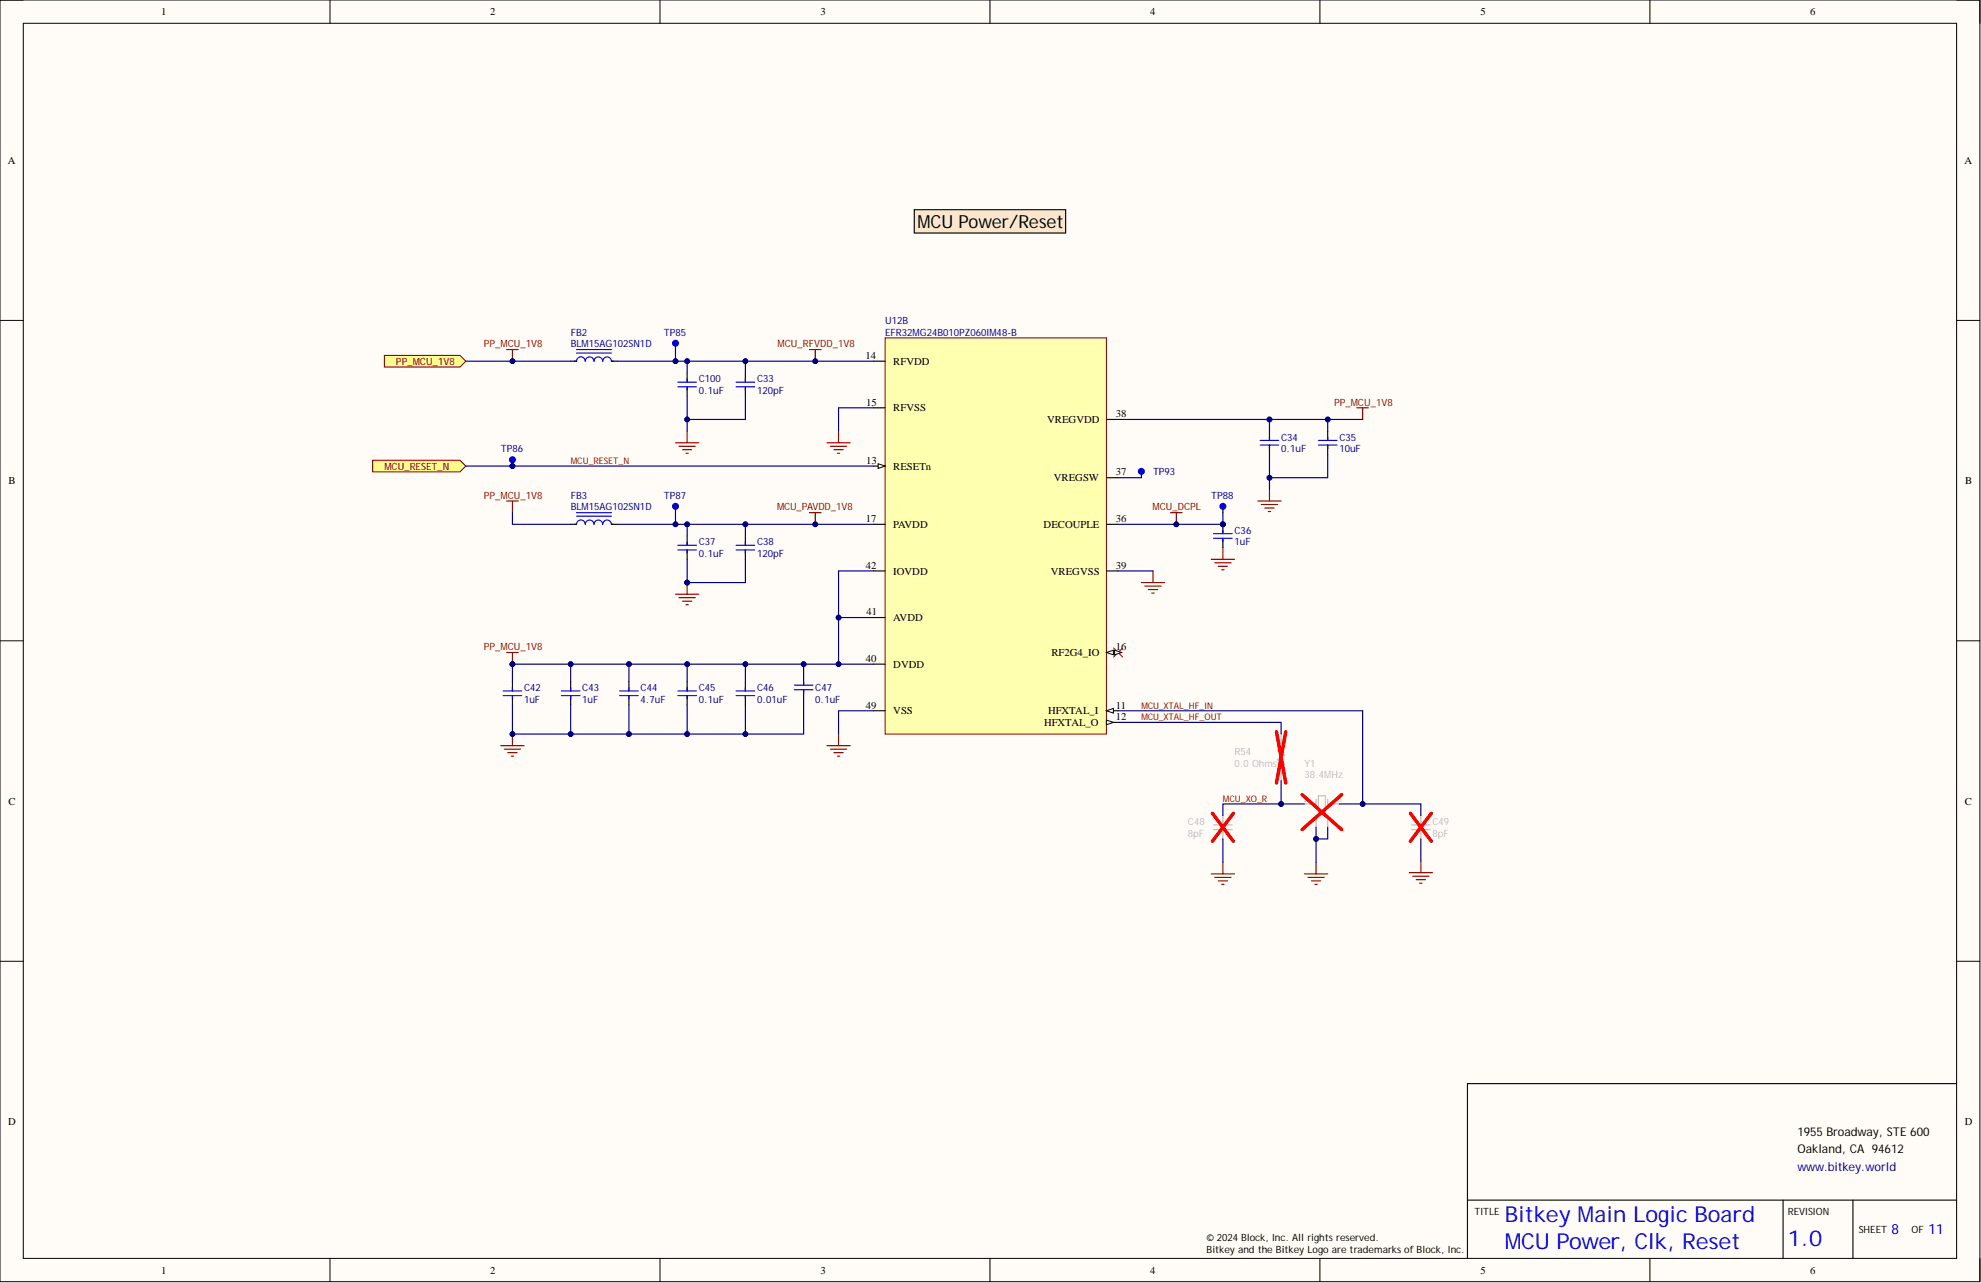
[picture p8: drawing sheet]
<svg xmlns="http://www.w3.org/2000/svg" width="431mm" height="279mm" viewBox="0 0 431 279" stroke-linecap="round" stroke-linejoin="round" font-family="sans-serif">
<defs><g id="words">
<g font-size="4.8" fill="#00f">
<text x="327.7" y="266.1">Bitkey Main Logic Board</text>
<text x="327.7" y="271.9">MCU Power, Clk, Reset</text>
<text x="389.4" y="271.4">1.0</text>
</g>
<text font-size="3.9" x="199.9" y="49.6">MCU Power/Reset</text>
<g font-size="3.1" fill="#00f">
<text x="411.9" y="268.8">8</text>
<text x="420" y="268.8">11</text>
</g>
<g font-size="2.6">
<text x="391.5" y="247.3">1955 Broadway, STE 600</text>
<text x="391.5" y="251.1">Oakland, CA 94612</text>
</g>
<text font-size="2.6" fill="#000080" x="391.5" y="254.9">www.bitkey.world</text>
<g font-size="2.3">
<text x="35.1" y="3.3">1</text>
<text x="106.7" y="3.3">2</text>
<text x="178.7" y="3.3">3</text>
<text x="250.5" y="3.3">4</text>
<text x="322.4" y="3.3">5</text>
<text x="394.2" y="3.3">6</text>
<text x="1.7" y="35.7">A</text>
<text x="427.8" y="35.7">A</text>
<text x="188.5" y="78.2">14</text>
<text x="194.6" y="79.4">RFVDD</text>
<text x="188.6" y="88.3">15</text>
<text x="194.6" y="89.6">RFVSS</text>
<text x="228.1" y="92.1">VREGVDD</text>
<text x="243" y="90.9">38</text>
<text x="188.7" y="101">13</text>
<text x="1.8" y="105.4">B</text>
<text x="194.6" y="102.3">RESETn</text>
<text x="229.5" y="104.8">VREGSW</text>
<text x="243" y="103.5">37</text>
<text x="428" y="105.4">B</text>
<text x="188.5" y="113.7">17</text>
<text x="243" y="113.7">36</text>
<text x="194.6" y="115">PAVDD</text>
<text x="227.3" y="115">DECOUPLE</text>
<text x="188.5" y="123.8">42</text>
<text x="194.6" y="125.1">IOVDD</text>
<text x="228.9" y="125.1">VREGVSS</text>
<text x="243" y="123.8">39</text>
<text x="188.7" y="134">41</text>
<text x="194.6" y="135.3">AVDD</text>
<text x="229" y="142.9">RF2G4_IO</text>
<text x="243" y="141.6">16</text>
<text x="188.5" y="144.1">40</text>
<text x="194.6" y="145.4">DVDD</text>
<text x="188.5" y="154.3">49</text>
<text x="194.6" y="155.6">VSS</text>
<text x="228.3" y="155.6">HFXTAL_I</text>
<text x="243" y="154.3">11</text>
<text x="227.4" y="158.1">HFXTAL_O</text>
<text x="243" y="156.8">12</text>
<text x="1.8" y="175.2">C</text>
<text x="428" y="175.2">C</text>
<text x="1.8" y="245">D</text>
<text x="427.9" y="245">D</text>
<text x="35.1" y="277.4">1</text>
<text x="106.7" y="277.4">2</text>
<text x="178.7" y="277.4">3</text>
<text x="250.5" y="277.4">4</text>
<text x="322.4" y="277.4">5</text>
<text x="394.2" y="277.4">6</text>
</g>
<g font-size="2.3" fill="#bfbebc">
<text x="283.7" y="174.6">1</text>
<text x="291.2" y="174.6">3</text>
</g>
<g font-size="2.2" fill="#000080">
<text x="192.8" y="70.6">U12B</text>
<text x="124.3" y="75.6">BLM15AG102SN1D</text>
<text x="124.3" y="73.1">FB2</text>
<text x="144.6" y="73.1">TP85</text>
<text x="192.8" y="73.1">EFR32MG24B010PZ060IM48-B</text>
<text x="152.2" y="83.2">C100</text>
<text x="164.9" y="83.2">C33</text>
<text x="152.2" y="85.8">0.1uF</text>
<text x="164.9" y="85.8">120pF</text>
<text x="279" y="95.9">C34</text>
<text x="291.7" y="95.9">C35</text>
<text x="109.1" y="98.5">TP86</text>
<text x="279" y="98.5">0.1uF</text>
<text x="291.7" y="98.5">10uF</text>
<text x="251.1" y="103.5">TP93</text>
<text x="124.3" y="111.2">BLM15AG102SN1D</text>
<text x="124.3" y="108.6">FB3</text>
<text x="144.6" y="108.6">TP87</text>
<text x="263.8" y="108.6">TP88</text>
<text x="152.2" y="118.8">C37</text>
<text x="164.9" y="118.8">C38</text>
<text x="268.9" y="118.8">1uF</text>
<text x="268.9" y="116.2">C36</text>
<text x="152.2" y="121.3">0.1uF</text>
<text x="164.9" y="121.3">120pF</text>
<text x="114.1" y="153">1uF</text>
<text x="114.1" y="150.5">C42</text>
<text x="126.8" y="153">1uF</text>
<text x="126.8" y="150.5">C43</text>
<text x="139.5" y="153">4.7uF</text>
<text x="139.5" y="150.5">C44</text>
<text x="152.2" y="153">0.1uF</text>
<text x="152.2" y="150.5">C45</text>
<text x="164.9" y="153">0.01uF</text>
<text x="164.9" y="150.5">C46</text>
<text x="177.6" y="153">0.1uF</text>
<text x="177.6" y="150.5">C47</text>
</g>
<g font-size="2.2" fill="#800000">
<text x="105.4" y="75.6">PP_MCU_1V8</text>
<text x="169.3" y="75.6">MCU_RFVDD_1V8</text>
<text x="86.2" y="79.4">PP_MCU_1V8</text>
<text x="290.5" y="88.3">PP_MCU_1V8</text>
<text x="83.7" y="102.3">MCU_RESET_N</text>
<text x="105.4" y="108.6">PP_MCU_1V8</text>
<text x="169.3" y="111.2">MCU_PAVDD_1V8</text>
<text x="251" y="111.2">MCU_DCPL</text>
<text x="105.4" y="141.6">PP_MCU_1V8</text>
</g>
<g font-size="2.2" fill="#bfbebc">
<text x="268.9" y="167">0.0 Ohms</text>
<text x="268.9" y="164.4">R54</text>
<text x="284.1" y="167">Y1</text>
<text x="284.1" y="169.5">38.4MHz</text>
<text x="258.7" y="179.7">C48</text>
<text x="312" y="179.7">C49</text>
<text x="258.7" y="182.2">8pF</text>
<text x="312" y="182.2">8pF</text>
</g>
<g font-size="2.2" fill="#080d02">
<text x="321.1" y="264.7">TITLE</text>
<text x="389.4" y="264.7">REVISION</text>
</g>
<g font-size="2.2">
<text x="404.8" y="268.5">SHEET</text>
<text x="416.3" y="268.5">OF</text>
<text x="262.8" y="270.3">© 2024 Block, Inc. All rights reserved.</text>
<text x="262.8" y="272.8">Bitkey and the Bitkey Logo are trademarks of Block, Inc.</text>
</g>
<g font-size="2" fill="#800000">
<text x="124.3" y="101.1">MCU_RESET_N</text>
<text x="248.6" y="154.3">MCU_XTAL_HF_IN</text>
<text x="248.6" y="156.9">MCU_XTAL_HF_OUT</text>
<text x="266.3" y="174.6">MCU_XO_R</text>
</g>
</g></defs>
<path d="M0 0h431.2v279.1h-431.2z" fill-rule="evenodd" fill="#fffcf8"/>
<path d="M0 0h431.2v279.1h-431.2z" fill="none" stroke="#000" stroke-width=".22"/>
<path d="M5.1 5.1h421v268.9h-421z" fill-rule="evenodd" fill="#fffcf8"/>
<g fill="none" stroke="#000" stroke-width=".22">
<path d="M0 0h5.1M71.9 0v5.1M143.7 0v5.1M215.6 0v5.1M287.5 0v5.1M359.3 0v5.1M426.1 0h5.1v5.1M5.1 5.1h421v268.9h-421zM0 69.8h5.1M426.1 69.8h5.1M0 139.6h5.1M426.1 139.6h5.1"/>
<path d="M0 209.3h5.1M426.1 209.3h5.1M71.9 274v5.1M143.7 274v5.1M215.6 274v5.1M287.5 274v5.1M359.3 274v5.1M431.2 274v5.1"/>
</g>
<path d="M426.1 236h-106.5v38M319.6 261.4h106.5M388.3 261.4v12.6M403.6 261.4v12.6" fill="none" stroke="#080d02" stroke-width=".25"/>
<path d="M147.1 96.4h5.1M147.9 97.2h3.5M148.6 97.9h2.1M149.4 98.7h.5M149.7 93.9v2.5M147.1 129.4h5.1M147.9 130.2h3.5M148.6 130.9h2.1M149.4 131.7h.5M149.7 126.9v2.5" fill="none" stroke="#800000" stroke-width=".25"/>
<circle cx="149.7" cy="126.9" r=".51" fill="#000080"/>
<circle cx="149.7" cy="126.9" r=".51" fill="none" stroke="#000080" stroke-width=".22"/>
<path d="M111.6 159.9v2.5M109.1 162.4h5M109.8 163.2h3.6M110.6 163.9h2M111.4 164.7h.5" fill="none" stroke="#800000" stroke-width=".25"/>
<circle cx="111.6" cy="159.9" r=".51" fill="#000080"/>
<circle cx="111.6" cy="159.9" r=".51" fill="none" stroke="#000080" stroke-width=".22"/>
<path d="M110.3 142.1h2.6M111.6 142.1v2.5" fill="none" stroke="#800000" stroke-width=".25"/>
<circle cx="111.6" cy="144.6" r=".51" fill="#000080"/>
<circle cx="111.6" cy="144.6" r=".51" fill="none" stroke="#000080" stroke-width=".22"/>
<path d="M110.3 76.1h2.6M111.6 76.1v2.6M180.1 96.4h5.1M180.9 97.2h3.5M181.6 97.9h2M182.4 98.7h.5M182.6 93.9v2.5" fill="none" stroke="#800000" stroke-width=".25"/>
<circle cx="111.6" cy="78.7" r=".51" fill="#000080"/>
<circle cx="111.6" cy="78.7" r=".51" fill="none" stroke="#000080" stroke-width=".22"/>
<g fill="none" stroke="#800000" stroke-width=".25">
<path d="M110.3 109.1h2.6M111.6 109.1v2.5M266.3 119.3v2.5M248.6 126.9h5.1M249.3 127.6h3.6M250.1 128.4h2M250.9 129.2h.5M251.1 124.3v2.6M263.8 121.8h5.1M264.6 122.6h3.5M265.3 123.3h2M266.1 124.1h.5"/>
<path d="M182.6 159.9v2.5M180.1 162.4h5.1M180.9 163.2h3.5M181.6 163.9h2M182.4 164.7h.5"/>
</g>
<path d="M125.1 78.7h.5a.96 .96 0 0 1 .9-1 .96 .96 0 0 1 1 1 .95 .95 0 0 1 .9-1 .95 .95 0 0 1 1 1 .95 .95 0 0 1 .9-1 .95 .95 0 0 1 1 1 .94 .94 0 0 1 .9-1 .94 .94 0 0 1 1 1h.5M125.6 76.1h7.6M125.6 76.9h7.6M287.1 96.9h4.1M287.1 95.9h4.1M289.2 95.2v.7M289.2 96.9v.8M125.1 114.2h.5a.96 .96 0 0 1 .9-1 .96 .96 0 0 1 1 1 .95 .95 0 0 1 .9-1 .95 .95 0 0 1 1 1 .95 .95 0 0 1 .9-1 .95 .95 0 0 1 1 1 .94 .94 0 0 1 .9-1 .94 .94 0 0 1 1 1h.5M125.6 111.6h7.6M125.6 112.4h7.6" fill="none" stroke="#00f" stroke-width=".25"/>
<path d="M124.3 78.7h1.3M133.2 78.7h1.2M289.2 93.9v2M289.2 96.9v2.1M124.3 114.2h1.3M133.2 114.2h1.2" fill="none" stroke="#000" stroke-width=".25"/>
<circle cx="266.3" cy="114.2" r=".51" fill="#000080"/>
<circle cx="266.3" cy="114.2" r=".51" fill="none" stroke="#000080" stroke-width=".22"/>
<path d="M266.3 114.2v2" fill="none" stroke="#000" stroke-width=".25"/>
<circle cx="266.3" cy="114.2" r=".51" fill="#000080"/>
<circle cx="266.3" cy="114.2" r=".51" fill="none" stroke="#000080" stroke-width=".22"/>
<g fill="none" stroke="#000" stroke-width=".25">
<path d="M162.3 81.2v2M162.3 84.2v2.1M276.5 93.9v2M276.5 96.9v2.1M149.7 116.7v2.1M149.7 119.8v2M162.3 116.7v2.1M162.3 119.8v2M266.3 117.2v2.1M111.6 148.4v2.1M111.6 151.5v2M124.3 148.4v2.1"/>
<path d="M124.3 151.5v2M137 148.4v2.1M137 151.5v2M149.7 148.4v2.1M149.7 151.5v2M162.3 148.4v2.1M162.3 151.5v2M175 147.2v2M175 150.2v2"/>
</g>
<g fill="none" stroke="#00f" stroke-width=".25">
<path d="M160.3 84.2h4.1M160.3 83.2h4.1M162.3 82.5v.7M162.3 84.2v.8M274.5 96.9h4M274.5 95.9h4M276.5 95.2v.7M276.5 96.9v.8M147.6 119.8h4.1M147.6 118.8h4.1M149.7 118v.8M149.7 119.8v.7"/>
<path d="M160.3 119.8h4.1M160.3 118.8h4.1M162.3 118v.8M162.3 119.8v.7M264.3 117.2h4.1M264.3 116.2h4.1M266.3 115.5v.7M266.3 117.2v.8M109.6 151.5h4M109.6 150.5h4M111.6 149.7v.8M111.6 151.5v.7"/>
<path d="M122.3 151.5h4M122.3 150.5h4M124.3 149.7v.8M124.3 151.5v.7M134.9 151.5h4.1M134.9 150.5h4.1M137 149.7v.8M137 151.5v.7M147.6 151.5h4.1M147.6 150.5h4.1M149.7 149.7v.8M149.7 151.5v.7"/>
<path d="M160.3 151.5h4.1M160.3 150.5h4.1M162.3 149.7v.8M162.3 151.5v.7M173 150.2h4M173 149.2h4M175 148.4v.8M175 150.2v.8"/>
</g>
<path d="M176.3 76.1h2.5M177.6 76.1v2.6" fill="none" stroke="#800000" stroke-width=".25"/>
<circle cx="177.6" cy="78.7" r=".51" fill="#000080"/>
<circle cx="177.6" cy="78.7" r=".51" fill="none" stroke="#000080" stroke-width=".22"/>
<path d="M176.3 111.6h2.5M177.6 111.6v2.6" fill="none" stroke="#800000" stroke-width=".25"/>
<circle cx="177.6" cy="114.2" r=".51" fill="#000080"/>
<circle cx="177.6" cy="114.2" r=".51" fill="none" stroke="#000080" stroke-width=".22"/>
<path d="M254.9 111.6h2.6M256.2 111.6v2.6" fill="none" stroke="#800000" stroke-width=".25"/>
<circle cx="256.2" cy="114.2" r=".51" fill="#000080"/>
<circle cx="256.2" cy="114.2" r=".51" fill="none" stroke="#000080" stroke-width=".22"/>
<g fill="none" stroke="#800000" stroke-width=".25">
<path d="M263.8 190.3h5.1M264.6 191.1h3.5M265.3 191.8h2M266.1 192.6h.5M266.3 187.8v2.5M284.1 190.3h5.1M284.9 191.1h3.5M285.6 191.8h2M286.4 192.6h.5M286.6 187.8v2.5M306.9 190.1h5.1M307.7 190.8h3.5"/>
<path d="M308.4 191.6h2.1M309.2 192.3h.5M309.5 187.5v2.6"/>
</g>
<g fill="none" stroke="#bfbebc" stroke-width=".25">
<path d="M279 159.9v2l.8 .5-1.5 1 1.5 1-1.5 1 1.5 1.1-1.5 1 .7 .5v2M264.3 179.6h4.1M266.3 177.6v2M284.1 175.1h2.5M286.6 174.1v2M286.6 177.6v2.6M287.1 173.3h1.6v3.6h-1.6zM289.2 175.1h2.5M289.2 174.1v2M289.2 177.6v2.6M307.4 179.6h4.1M309.5 177.6v2"/>
<path d="M264.3 180.7h4.1M266.3 180.7v2M307.4 180.7h4.1M309.5 180.7v2"/>
</g>
<path d="M278 159.3l2 11.2M280 159.3l-2 11.2M264.1 177.1l4.5 6.1M268.6 177.1l-4.5 6.1M283.6 173.1l8.6 7.6M292.2 173.1l-8.6 7.6M307.2 177.1l4.5 6.1M311.7 177.1l-4.5 6.1" fill="none" stroke="#f00" stroke-width=".75"/>
<path d="M81.2 100.2h19l1.3 1.3-1.3 1.3h-19z" fill-rule="evenodd" fill="#ffff80"/>
<path d="M81.2 100.2h19l1.3 1.3-1.3 1.3h-19z" fill="none" stroke="#800000" stroke-width=".22"/>
<path d="M199.1 45.7h33v5h-33z" fill-rule="evenodd" fill="#fce5cd"/>
<path d="M199.1 45.7h33v5h-33zM149.7 81.2v2M149.7 84.2v2.1" fill="none" stroke="#000" stroke-width=".25"/>
<path d="M147.6 84.2h4.1M147.6 83.2h4.1M149.7 82.5v.7M149.7 84.2v.8" fill="none" stroke="#00f" stroke-width=".25"/>
<path d="M242.5 141.1l2 2M244.5 141.1l-2 2" fill="none" stroke="#f00" stroke-width=".22"/>
<path d="M83.7 77.4h16.5l1.3 1.3-1.3 1.2h-16.5z" fill-rule="evenodd" fill="#ffff80"/>
<path d="M83.7 77.4h16.5l1.3 1.3-1.3 1.2h-16.5z" fill="none" stroke="#800000" stroke-width=".22"/>
<path d="M295.5 88.8h2.5M296.8 88.8v2.5M273.9 109.1h5.1M274.7 109.9h3.6M275.5 110.6h2M276.2 111.4h.5M276.5 106.6v2.5" fill="none" stroke="#800000" stroke-width=".25"/>
<path d="M147.1 75.1v1" fill="none" stroke="#000" stroke-width=".25"/>
<circle cx="147.1" cy="74.7" r=".64" fill="#0000bf"/>
<circle cx="147.1" cy="74.7" r=".64" fill="none" stroke="#0000bf" stroke-width=".25"/>
<circle cx="111.6" cy="101.5" r=".51" fill="#000080"/>
<circle cx="111.6" cy="101.5" r=".51" fill="none" stroke="#000080" stroke-width=".22"/>
<path d="M111.6 100.5v1" fill="none" stroke="#000" stroke-width=".25"/>
<circle cx="111.6" cy="101.5" r=".51" fill="#000080"/>
<circle cx="111.6" cy="101.5" r=".51" fill="none" stroke="#000080" stroke-width=".22"/>
<circle cx="111.6" cy="100.1" r=".64" fill="#0000bf"/>
<circle cx="111.6" cy="100.1" r=".64" fill="none" stroke="#0000bf" stroke-width=".25"/>
<path d="M147.1 110.6v1" fill="none" stroke="#000" stroke-width=".25"/>
<circle cx="147.1" cy="110.3" r=".64" fill="#0000bf"/>
<circle cx="147.1" cy="110.3" r=".64" fill="none" stroke="#0000bf" stroke-width=".25"/>
<path d="M266.3 110.7v.9" fill="none" stroke="#000" stroke-width=".25"/>
<circle cx="266.3" cy="110.3" r=".64" fill="#0000bf"/>
<circle cx="266.3" cy="110.3" r=".64" fill="none" stroke="#0000bf" stroke-width=".25"/>
<path d="M248.6 103v1" fill="none" stroke="#000" stroke-width=".25"/>
<circle cx="248.6" cy="102.7" r=".64" fill="#0000bf"/>
<circle cx="248.6" cy="102.7" r=".64" fill="none" stroke="#0000bf" stroke-width=".25"/>
<path d="M192.8 73.6h48.2v86.3h-48.2z" fill-rule="evenodd" fill="#ffffb0"/>
<path d="M192.8 73.6h48.2v86.3h-48.2z" fill="none" stroke="#800000" stroke-width=".22"/>
<path d="M241 154.8h2.5" fill="none" stroke="#000" stroke-width=".25"/>
<path d="M241 154.8l1.5-.5v1z" fill="#f8fcff"/>
<path d="M241 154.8l1.5-.5v1z" fill="none" stroke="#000" stroke-width=".22"/>
<path d="M241 157.3h2.5" fill="none" stroke="#000" stroke-width=".25"/>
<path d="M241 156.8l1.5 .5-1.5 .5z" fill="#f8fcff"/>
<path d="M241 156.8l1.5 .5-1.5 .5z" fill="none" stroke="#000" stroke-width=".22"/>
<path d="M190.2 101.5h2.6" fill="none" stroke="#000" stroke-width=".25"/>
<path d="M191.3 101l1.5 .5-1.5 .5z" fill="#f8fcff"/>
<path d="M191.3 101l1.5 .5-1.5 .5z" fill="none" stroke="#000" stroke-width=".22"/>
<path d="M190.2 78.7h2.6M190.2 88.8h2.6M241 142.1h2.5" fill="none" stroke="#000" stroke-width=".25"/>
<path d="M241 142.1l1.5-.5v1z" fill="#f8fcff"/>
<path d="M241 142.1l1.5-.5v1z" fill="none" stroke="#000" stroke-width=".22"/>
<path d="M242.7 141.6l1.6 .5-1.6 .5z" fill="#f8fcff"/>
<path d="M242.7 141.6l1.6 .5-1.6 .5z" fill="none" stroke="#000" stroke-width=".22"/>
<path d="M241 91.3h2.5M190.2 114.2h2.6M241 114.2h2.5M241 104h2.5M190.2 124.3h2.6M190.2 134.5h2.6M241 124.3h2.5M190.2 144.6h2.6M190.2 154.8h2.6" fill="none" stroke="#000" stroke-width=".25"/>
<path d="M134.4 78.7h15.3" fill="none" stroke="#000080" stroke-width=".25"/>
<circle cx="147.1" cy="78.7" r=".51" fill="#000080"/>
<circle cx="147.1" cy="78.7" r=".51" fill="none" stroke="#000080" stroke-width=".22"/>
<circle cx="149.7" cy="78.7" r=".51" fill="#000080"/>
<circle cx="149.7" cy="78.7" r=".51" fill="none" stroke="#000080" stroke-width=".22"/>
<path d="M162.3 86.3v5h-12.6" fill="none" stroke="#000080" stroke-width=".25"/>
<circle cx="149.7" cy="91.3" r=".51" fill="#000080"/>
<circle cx="149.7" cy="91.3" r=".51" fill="none" stroke="#000080" stroke-width=".22"/>
<path d="M276.5 91.3v2.6" fill="none" stroke="#000080" stroke-width=".25"/>
<circle cx="276.5" cy="91.3" r=".51" fill="#000080"/>
<circle cx="276.5" cy="91.3" r=".51" fill="none" stroke="#000080" stroke-width=".22"/>
<path d="M289.2 91.3v2.6" fill="none" stroke="#000080" stroke-width=".25"/>
<circle cx="289.2" cy="91.3" r=".51" fill="#000080"/>
<circle cx="289.2" cy="91.3" r=".51" fill="none" stroke="#000080" stroke-width=".22"/>
<path d="M149.7 81.2v-2.5h12.6v2.5" fill="none" stroke="#000080" stroke-width=".25"/>
<circle cx="162.3" cy="78.7" r=".51" fill="#000080"/>
<circle cx="162.3" cy="78.7" r=".51" fill="none" stroke="#000080" stroke-width=".22"/>
<circle cx="149.7" cy="78.7" r=".51" fill="#000080"/>
<circle cx="149.7" cy="78.7" r=".51" fill="none" stroke="#000080" stroke-width=".22"/>
<path d="M190.2 88.8h-7.6v5.1M276.5 99v5M243.5 124.3h7.6M190.2 154.8h-7.6v5.1" fill="none" stroke="#000080" stroke-width=".25"/>
<circle cx="276.5" cy="104" r=".51" fill="#000080"/>
<circle cx="276.5" cy="104" r=".51" fill="none" stroke="#000080" stroke-width=".22"/>
<path d="M289.2 99v5h-12.7v2.6" fill="none" stroke="#000080" stroke-width=".25"/>
<circle cx="276.5" cy="104" r=".51" fill="#000080"/>
<circle cx="276.5" cy="104" r=".51" fill="none" stroke="#000080" stroke-width=".22"/>
<path d="M162.3 114.2v2.5" fill="none" stroke="#000080" stroke-width=".25"/>
<circle cx="162.3" cy="114.2" r=".51" fill="#000080"/>
<circle cx="162.3" cy="114.2" r=".51" fill="none" stroke="#000080" stroke-width=".22"/>
<path d="M149.7 121.8v5.1" fill="none" stroke="#000080" stroke-width=".25"/>
<circle cx="149.7" cy="126.9" r=".51" fill="#000080"/>
<circle cx="149.7" cy="126.9" r=".51" fill="none" stroke="#000080" stroke-width=".22"/>
<path d="M162.3 121.8v5.1h-12.6" fill="none" stroke="#000080" stroke-width=".25"/>
<circle cx="149.7" cy="126.9" r=".51" fill="#000080"/>
<circle cx="149.7" cy="126.9" r=".51" fill="none" stroke="#000080" stroke-width=".22"/>
<path d="M182.6 134.5h7.6" fill="none" stroke="#000080" stroke-width=".25"/>
<circle cx="182.6" cy="134.5" r=".51" fill="#000080"/>
<circle cx="182.6" cy="134.5" r=".51" fill="none" stroke="#000080" stroke-width=".22"/>
<path d="M111.6 144.6v3.8" fill="none" stroke="#000080" stroke-width=".25"/>
<circle cx="111.6" cy="144.6" r=".51" fill="#000080"/>
<circle cx="111.6" cy="144.6" r=".51" fill="none" stroke="#000080" stroke-width=".22"/>
<path d="M124.3 144.6v3.8" fill="none" stroke="#000080" stroke-width=".25"/>
<circle cx="124.3" cy="144.6" r=".51" fill="#000080"/>
<circle cx="124.3" cy="144.6" r=".51" fill="none" stroke="#000080" stroke-width=".22"/>
<path d="M137 144.6v3.8" fill="none" stroke="#000080" stroke-width=".25"/>
<circle cx="137" cy="144.6" r=".51" fill="#000080"/>
<circle cx="137" cy="144.6" r=".51" fill="none" stroke="#000080" stroke-width=".22"/>
<path d="M149.7 144.6v3.8" fill="none" stroke="#000080" stroke-width=".25"/>
<circle cx="149.7" cy="144.6" r=".51" fill="#000080"/>
<circle cx="149.7" cy="144.6" r=".51" fill="none" stroke="#000080" stroke-width=".22"/>
<path d="M162.3 144.6v3.8" fill="none" stroke="#000080" stroke-width=".25"/>
<circle cx="162.3" cy="144.6" r=".51" fill="#000080"/>
<circle cx="162.3" cy="144.6" r=".51" fill="none" stroke="#000080" stroke-width=".22"/>
<path d="M175 144.6v2.6" fill="none" stroke="#000080" stroke-width=".25"/>
<circle cx="175" cy="144.6" r=".51" fill="#000080"/>
<circle cx="175" cy="144.6" r=".51" fill="none" stroke="#000080" stroke-width=".22"/>
<path d="M124.3 153.5v6.4" fill="none" stroke="#000080" stroke-width=".25"/>
<circle cx="124.3" cy="159.9" r=".51" fill="#000080"/>
<circle cx="124.3" cy="159.9" r=".51" fill="none" stroke="#000080" stroke-width=".22"/>
<path d="M137 153.5v6.4" fill="none" stroke="#000080" stroke-width=".25"/>
<circle cx="137" cy="159.9" r=".51" fill="#000080"/>
<circle cx="137" cy="159.9" r=".51" fill="none" stroke="#000080" stroke-width=".22"/>
<path d="M149.7 153.5v6.4" fill="none" stroke="#000080" stroke-width=".25"/>
<circle cx="149.7" cy="159.9" r=".51" fill="#000080"/>
<circle cx="149.7" cy="159.9" r=".51" fill="none" stroke="#000080" stroke-width=".22"/>
<path d="M162.3 153.5v6.4" fill="none" stroke="#000080" stroke-width=".25"/>
<circle cx="162.3" cy="159.9" r=".51" fill="#000080"/>
<circle cx="162.3" cy="159.9" r=".51" fill="none" stroke="#000080" stroke-width=".22"/>
<path d="M162.3 78.7h27.9" fill="none" stroke="#000080" stroke-width=".25"/>
<circle cx="162.3" cy="78.7" r=".51" fill="#000080"/>
<circle cx="162.3" cy="78.7" r=".51" fill="none" stroke="#000080" stroke-width=".22"/>
<circle cx="177.6" cy="78.7" r=".51" fill="#000080"/>
<circle cx="177.6" cy="78.7" r=".51" fill="none" stroke="#000080" stroke-width=".22"/>
<path d="M243.5 114.2h22.8" fill="none" stroke="#000080" stroke-width=".25"/>
<circle cx="256.2" cy="114.2" r=".51" fill="#000080"/>
<circle cx="256.2" cy="114.2" r=".51" fill="none" stroke="#000080" stroke-width=".22"/>
<circle cx="266.3" cy="114.2" r=".51" fill="#000080"/>
<circle cx="266.3" cy="114.2" r=".51" fill="none" stroke="#000080" stroke-width=".22"/>
<path d="M111.6 111.6v2.6h12.7M134.4 114.2h15.3" fill="none" stroke="#000080" stroke-width=".25"/>
<circle cx="147.1" cy="114.2" r=".51" fill="#000080"/>
<circle cx="147.1" cy="114.2" r=".51" fill="none" stroke="#000080" stroke-width=".22"/>
<circle cx="149.7" cy="114.2" r=".51" fill="#000080"/>
<circle cx="149.7" cy="114.2" r=".51" fill="none" stroke="#000080" stroke-width=".22"/>
<path d="M279 170v5.1h-12.7v2.5M266.3 182.7v5.1M309.5 182.7v4.8" fill="none" stroke="#000080" stroke-width=".25"/>
<circle cx="279" cy="175.1" r=".51" fill="#000080"/>
<circle cx="279" cy="175.1" r=".51" fill="none" stroke="#000080" stroke-width=".22"/>
<path d="M243.5 154.8h53.3v20.3h12.7v2.5" fill="none" stroke="#000080" stroke-width=".25"/>
<circle cx="296.8" cy="175.1" r=".51" fill="#000080"/>
<circle cx="296.8" cy="175.1" r=".51" fill="none" stroke="#000080" stroke-width=".22"/>
<path d="M289.2 180.2v2.5h-2.6" fill="none" stroke="#000080" stroke-width=".25"/>
<circle cx="286.6" cy="182.7" r=".51" fill="#000080"/>
<circle cx="286.6" cy="182.7" r=".51" fill="none" stroke="#000080" stroke-width=".22"/>
<path d="M243.5 157.3h35.5v2.6M279 175.1h5.1" fill="none" stroke="#000080" stroke-width=".25"/>
<circle cx="279" cy="175.1" r=".51" fill="#000080"/>
<circle cx="279" cy="175.1" r=".51" fill="none" stroke="#000080" stroke-width=".22"/>
<path d="M291.7 175.1h5.1" fill="none" stroke="#000080" stroke-width=".25"/>
<circle cx="296.8" cy="175.1" r=".51" fill="#000080"/>
<circle cx="296.8" cy="175.1" r=".51" fill="none" stroke="#000080" stroke-width=".22"/>
<path d="M101.5 101.5h88.7" fill="none" stroke="#000080" stroke-width=".25"/>
<circle cx="111.6" cy="101.5" r=".51" fill="#000080"/>
<circle cx="111.6" cy="101.5" r=".51" fill="none" stroke="#000080" stroke-width=".22"/>
<path d="M190.2 114.2h-40.5v2.5" fill="none" stroke="#000080" stroke-width=".25"/>
<circle cx="149.7" cy="114.2" r=".51" fill="#000080"/>
<circle cx="149.7" cy="114.2" r=".51" fill="none" stroke="#000080" stroke-width=".22"/>
<circle cx="162.3" cy="114.2" r=".51" fill="#000080"/>
<circle cx="162.3" cy="114.2" r=".51" fill="none" stroke="#000080" stroke-width=".22"/>
<circle cx="177.6" cy="114.2" r=".51" fill="#000080"/>
<circle cx="177.6" cy="114.2" r=".51" fill="none" stroke="#000080" stroke-width=".22"/>
<path d="M190.2 124.3h-7.6v20.3h7.6" fill="none" stroke="#000080" stroke-width=".25"/>
<circle cx="182.6" cy="134.5" r=".51" fill="#000080"/>
<circle cx="182.6" cy="134.5" r=".51" fill="none" stroke="#000080" stroke-width=".22"/>
<circle cx="182.6" cy="144.6" r=".51" fill="#000080"/>
<circle cx="182.6" cy="144.6" r=".51" fill="none" stroke="#000080" stroke-width=".22"/>
<path d="M175 152.2v7.7h-63.4v-6.4" fill="none" stroke="#000080" stroke-width=".25"/>
<circle cx="162.3" cy="159.9" r=".51" fill="#000080"/>
<circle cx="162.3" cy="159.9" r=".51" fill="none" stroke="#000080" stroke-width=".22"/>
<circle cx="149.7" cy="159.9" r=".51" fill="#000080"/>
<circle cx="149.7" cy="159.9" r=".51" fill="none" stroke="#000080" stroke-width=".22"/>
<circle cx="137" cy="159.9" r=".51" fill="#000080"/>
<circle cx="137" cy="159.9" r=".51" fill="none" stroke="#000080" stroke-width=".22"/>
<circle cx="124.3" cy="159.9" r=".51" fill="#000080"/>
<circle cx="124.3" cy="159.9" r=".51" fill="none" stroke="#000080" stroke-width=".22"/>
<circle cx="111.6" cy="159.9" r=".51" fill="#000080"/>
<circle cx="111.6" cy="159.9" r=".51" fill="none" stroke="#000080" stroke-width=".22"/>
<path d="M149.7 86.3v7.6" fill="none" stroke="#000080" stroke-width=".25"/>
<circle cx="149.7" cy="91.3" r=".51" fill="#000080"/>
<circle cx="149.7" cy="91.3" r=".51" fill="none" stroke="#000080" stroke-width=".22"/>
<path d="M286.6 180.2v7.6" fill="none" stroke="#000080" stroke-width=".25"/>
<circle cx="286.6" cy="182.7" r=".51" fill="#000080"/>
<circle cx="286.6" cy="182.7" r=".51" fill="none" stroke="#000080" stroke-width=".22"/>
<path d="M243.5 91.3h53.3" fill="none" stroke="#000080" stroke-width=".25"/>
<circle cx="289.2" cy="91.3" r=".51" fill="#000080"/>
<circle cx="289.2" cy="91.3" r=".51" fill="none" stroke="#000080" stroke-width=".22"/>
<circle cx="276.5" cy="91.3" r=".51" fill="#000080"/>
<circle cx="276.5" cy="91.3" r=".51" fill="none" stroke="#000080" stroke-width=".22"/>
<path d="M101.5 78.7h22.8" fill="none" stroke="#000080" stroke-width=".25"/>
<circle cx="111.6" cy="78.7" r=".51" fill="#000080"/>
<circle cx="111.6" cy="78.7" r=".51" fill="none" stroke="#000080" stroke-width=".22"/>
<path d="M147.1 76.1v2.6" fill="none" stroke="#000080" stroke-width=".25"/>
<circle cx="147.1" cy="78.7" r=".51" fill="#000080"/>
<circle cx="147.1" cy="78.7" r=".51" fill="none" stroke="#000080" stroke-width=".22"/>
<path d="M147.1 111.6v2.6" fill="none" stroke="#000080" stroke-width=".25"/>
<circle cx="147.1" cy="114.2" r=".51" fill="#000080"/>
<circle cx="147.1" cy="114.2" r=".51" fill="none" stroke="#000080" stroke-width=".22"/>
<path d="M266.3 111.6v2.6" fill="none" stroke="#000080" stroke-width=".25"/>
<circle cx="266.3" cy="114.2" r=".51" fill="#000080"/>
<circle cx="266.3" cy="114.2" r=".51" fill="none" stroke="#000080" stroke-width=".22"/>
<path d="M243.5 104h5.1M111.6 144.6h71" fill="none" stroke="#000080" stroke-width=".25"/>
<circle cx="111.6" cy="144.6" r=".51" fill="#000080"/>
<circle cx="111.6" cy="144.6" r=".51" fill="none" stroke="#000080" stroke-width=".22"/>
<circle cx="124.3" cy="144.6" r=".51" fill="#000080"/>
<circle cx="124.3" cy="144.6" r=".51" fill="none" stroke="#000080" stroke-width=".22"/>
<circle cx="137" cy="144.6" r=".51" fill="#000080"/>
<circle cx="137" cy="144.6" r=".51" fill="none" stroke="#000080" stroke-width=".22"/>
<circle cx="149.7" cy="144.6" r=".51" fill="#000080"/>
<circle cx="149.7" cy="144.6" r=".51" fill="none" stroke="#000080" stroke-width=".22"/>
<circle cx="162.3" cy="144.6" r=".51" fill="#000080"/>
<circle cx="162.3" cy="144.6" r=".51" fill="none" stroke="#000080" stroke-width=".22"/>
<circle cx="175" cy="144.6" r=".51" fill="#000080"/>
<circle cx="175" cy="144.6" r=".51" fill="none" stroke="#000080" stroke-width=".22"/>
<circle cx="182.6" cy="144.6" r=".51" fill="#000080"/>
<circle cx="182.6" cy="144.6" r=".51" fill="none" stroke="#000080" stroke-width=".22"/>
<use href="#words"/>
</svg>
